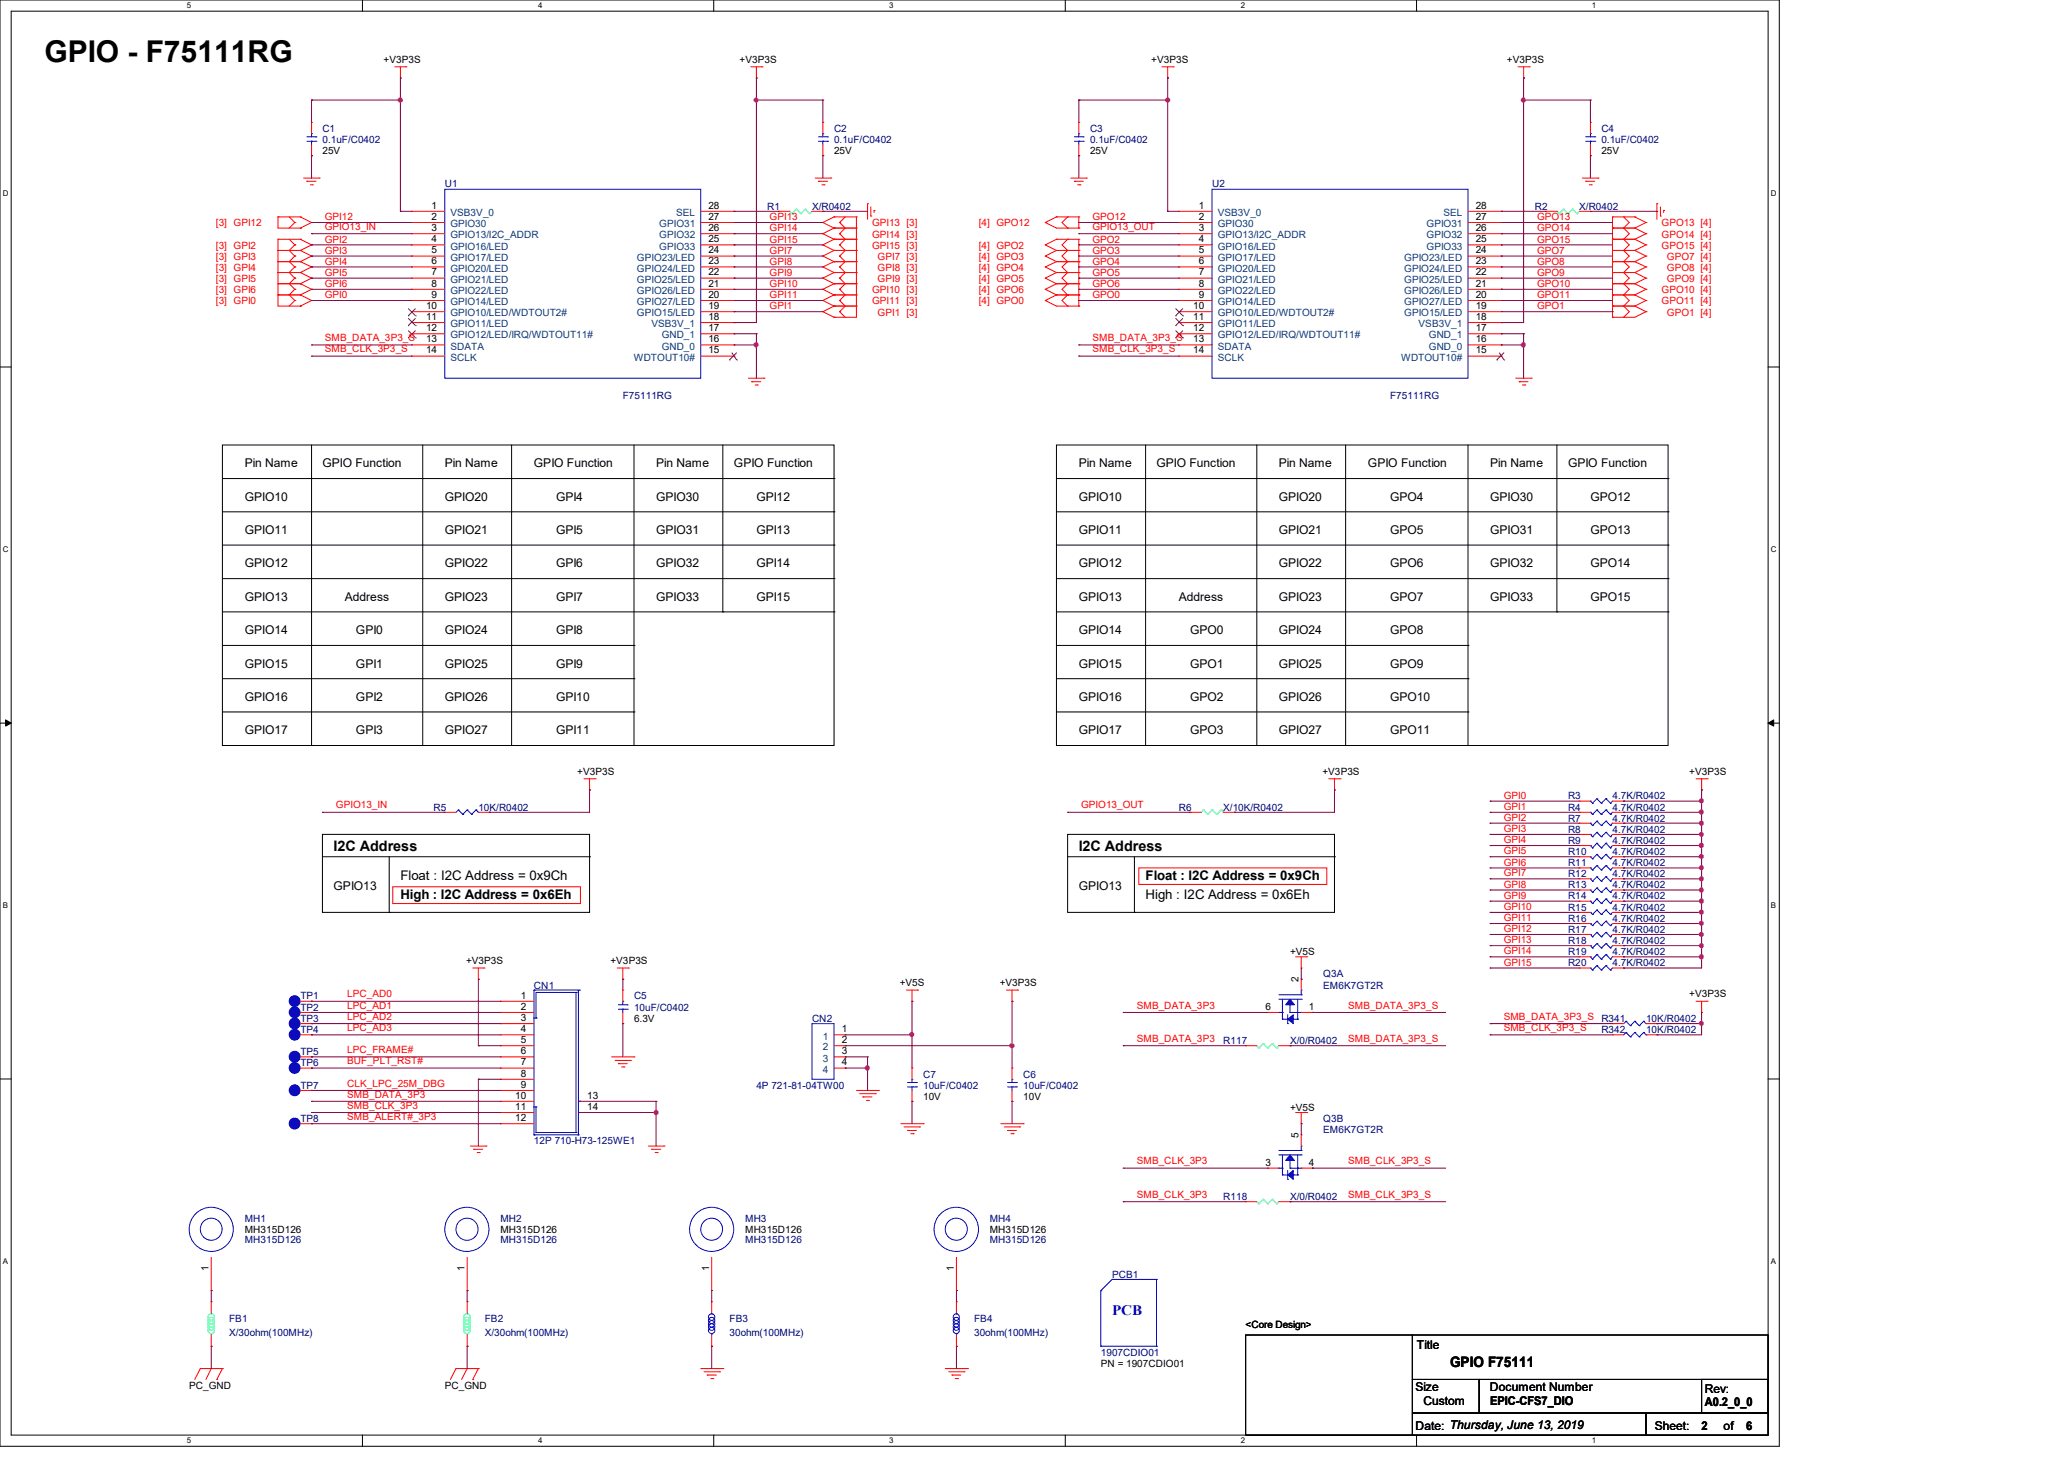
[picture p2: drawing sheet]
<svg xmlns="http://www.w3.org/2000/svg" width="297mm" height="210mm" viewBox="0 0 297 210" stroke-linecap="round" stroke-linejoin="round" font-family="sans-serif">
<defs><g id="words">
<text font-size="4.3" x="6.4" y="8.8">GPIO - F75111RG</text>
<g font-size="2.1">
<text x="48" y="122.4">I2C Address</text>
<text x="155.2" y="122.4">I2C Address</text>
<text x="208.7" y="196.6">GPIO F75111</text>
</g>
<text font-size="2.1" fill="#00f" x="160" y="189.1">PCB</text>
<g font-size="1.9">
<text x="57.6" y="129.3">High : I2C Address = 0x6Eh</text>
<text x="57.6" y="126.5">Float : I2C Address = 0x9Ch</text>
<text x="164.8" y="129.2">High : I2C Address = 0x6Eh</text>
<text x="164.8" y="126.6">Float : I2C Address = 0x9Ch</text>
</g>
<g font-size="1.7">
<text x="35.2" y="67.2">Pin Name</text>
<text x="46.4" y="67.2">GPIO Function</text>
<text x="64" y="67.2">Pin Name</text>
<text x="76.8" y="67.2">GPIO Function</text>
<text x="94.4" y="67.2">Pin Name</text>
<text x="105.6" y="67.2">GPIO Function</text>
<text x="155.2" y="67.2">Pin Name</text>
<text x="166.4" y="67.2">GPIO Function</text>
<text x="184" y="67.2">Pin Name</text>
<text x="196.8" y="67.2">GPIO Function</text>
<text x="214.4" y="67.2">Pin Name</text>
<text x="225.6" y="67.2">GPIO Function</text>
<text x="35.2" y="72">GPIO10</text>
<text x="35.2" y="76.8">GPIO11</text>
<text x="64" y="72">GPIO20</text>
<text x="64" y="76.8">GPIO21</text>
<text x="80" y="72">GPI4</text>
<text x="80" y="76.8">GPI5</text>
<text x="94.4" y="72">GPIO30</text>
<text x="94.4" y="76.8">GPIO31</text>
<text x="108.8" y="72">GPI12</text>
<text x="108.8" y="76.8">GPI13</text>
<text x="155.2" y="72">GPIO10</text>
<text x="155.2" y="76.8">GPIO11</text>
<text x="184" y="72">GPIO20</text>
<text x="184" y="76.8">GPIO21</text>
<text x="200" y="72">GPO4</text>
<text x="200" y="76.8">GPO5</text>
<text x="214.4" y="72">GPIO30</text>
<text x="214.4" y="76.8">GPIO31</text>
<text x="228.8" y="72">GPO12</text>
<text x="228.8" y="76.8">GPO13</text>
<text x="35.2" y="81.6">GPIO12</text>
<text x="64" y="81.6">GPIO22</text>
<text x="80" y="81.6">GPI6</text>
<text x="94.4" y="81.6">GPIO32</text>
<text x="108.8" y="81.6">GPI14</text>
<text x="155.2" y="81.6">GPIO12</text>
<text x="184" y="81.6">GPIO22</text>
<text x="200" y="81.6">GPO6</text>
<text x="214.4" y="81.6">GPIO32</text>
<text x="228.8" y="81.6">GPO14</text>
<text x="35.2" y="86.4">GPIO13</text>
<text x="49.6" y="86.4">Address</text>
<text x="64" y="86.4">GPIO23</text>
<text x="80" y="86.4">GPI7</text>
<text x="94.4" y="86.4">GPIO33</text>
<text x="108.8" y="86.4">GPI15</text>
<text x="155.2" y="86.4">GPIO13</text>
<text x="169.6" y="86.4">Address</text>
<text x="184" y="86.4">GPIO23</text>
<text x="200" y="86.4">GPO7</text>
<text x="214.4" y="86.4">GPIO33</text>
<text x="228.8" y="86.4">GPO15</text>
<text x="35.2" y="91.2">GPIO14</text>
<text x="51.2" y="91.2">GPI0</text>
<text x="64" y="91.2">GPIO24</text>
<text x="80" y="91.2">GPI8</text>
<text x="155.2" y="91.2">GPIO14</text>
<text x="171.2" y="91.2">GPO0</text>
<text x="184" y="91.2">GPIO24</text>
<text x="200" y="91.2">GPO8</text>
<text x="35.2" y="96">GPIO15</text>
<text x="35.2" y="100.8">GPIO16</text>
<text x="51.2" y="96">GPI1</text>
<text x="51.2" y="100.8">GPI2</text>
<text x="64" y="96">GPIO25</text>
<text x="64" y="100.8">GPIO26</text>
<text x="80" y="96">GPI9</text>
<text x="80" y="100.8">GPI10</text>
<text x="155.2" y="96">GPIO15</text>
<text x="155.2" y="100.8">GPIO16</text>
<text x="171.2" y="96">GPO1</text>
<text x="171.2" y="100.8">GPO2</text>
<text x="184" y="96">GPIO25</text>
<text x="184" y="100.8">GPIO26</text>
<text x="200" y="96">GPO9</text>
<text x="200" y="100.8">GPO10</text>
<text x="35.2" y="105.6">GPIO17</text>
<text x="51.2" y="105.6">GPI3</text>
<text x="64" y="105.6">GPIO27</text>
<text x="80" y="105.6">GPI11</text>
<text x="155.2" y="105.6">GPIO17</text>
<text x="171.2" y="105.6">GPO3</text>
<text x="184" y="105.6">GPIO27</text>
<text x="200" y="105.6">GPO11</text>
<text x="48" y="128">GPIO13</text>
<text x="155.2" y="128">GPIO13</text>
<text x="203.9" y="194">Title</text>
<text x="203.7" y="200">Size</text>
<text x="204.8" y="202.1">Custom</text>
<text x="214.4" y="200">Document Number</text>
<text x="214.4" y="202.1">EPIC-CFS7_DIO</text>
<text x="245.3" y="200.4">Rev:</text>
<text x="245.3" y="202.3">A0.2_0_0</text>
<text x="203.7" y="205.7">Date: Thursday, June 13, 2019</text>
<text x="238.1" y="205.7">Sheet:</text>
<text x="244.9" y="205.7">2</text>
<text x="248" y="205.7">of</text>
<text x="251.3" y="205.7">6</text>
</g>
<g font-size="1.4">
<text x="55.2" y="9.1">+V3P3S</text>
<text x="106.4" y="9.1">+V3P3S</text>
<text x="165.7" y="9.1">+V3P3S</text>
<text x="216.8" y="9.1">+V3P3S</text>
<text x="46.4" y="22.2">25V</text>
<text x="120" y="22.2">25V</text>
<text x="156.8" y="22.2">25V</text>
<text x="230.4" y="22.2">25V</text>
<text x="62.1" y="30">1</text>
<text x="62.1" y="31.6">2</text>
<text x="62.1" y="33.2">3</text>
<text x="62.1" y="34.8">4</text>
<text x="101.9" y="34.8">25</text>
<text x="101.9" y="33.2">26</text>
<text x="101.9" y="31.6">27</text>
<text x="101.9" y="30">28</text>
<text x="172.5" y="30">1</text>
<text x="172.5" y="31.6">2</text>
<text x="172.5" y="33.2">3</text>
<text x="172.5" y="34.8">4</text>
<text x="212.4" y="34.8">25</text>
<text x="212.4" y="33.2">26</text>
<text x="212.4" y="31.6">27</text>
<text x="212.4" y="30">28</text>
<text x="62.1" y="36.4">5</text>
<text x="62.1" y="38">6</text>
<text x="62.1" y="39.6">7</text>
<text x="62.1" y="41.2">8</text>
<text x="101.9" y="41.2">21</text>
<text x="101.9" y="39.6">22</text>
<text x="101.9" y="38">23</text>
<text x="101.9" y="36.4">24</text>
<text x="172.5" y="36.4">5</text>
<text x="172.5" y="38">6</text>
<text x="172.5" y="39.6">7</text>
<text x="172.5" y="41.2">8</text>
<text x="212.4" y="41.2">21</text>
<text x="212.4" y="39.6">22</text>
<text x="212.4" y="38">23</text>
<text x="212.4" y="36.4">24</text>
<text x="61.3" y="44.4">10</text>
<text x="61.3" y="46">11</text>
<text x="61.3" y="47.6">12</text>
<text x="62.1" y="42.8">9</text>
<text x="101.9" y="47.6">17</text>
<text x="101.9" y="46">18</text>
<text x="101.9" y="44.4">19</text>
<text x="101.9" y="42.8">20</text>
<text x="171.7" y="44.4">10</text>
<text x="171.7" y="46">11</text>
<text x="171.7" y="47.6">12</text>
<text x="172.5" y="42.8">9</text>
<text x="212.4" y="47.6">17</text>
<text x="212.4" y="46">18</text>
<text x="212.4" y="44.4">19</text>
<text x="212.4" y="42.8">20</text>
<text x="61.3" y="49.2">13</text>
<text x="61.3" y="50.8">14</text>
<text x="101.9" y="49.2">16</text>
<text x="101.9" y="50.8">15</text>
<text x="171.7" y="49.2">13</text>
<text x="171.7" y="50.8">14</text>
<text x="212.4" y="49.2">16</text>
<text x="212.4" y="50.8">15</text>
<text x="83.1" y="111.5">+V3P3S</text>
<text x="190.3" y="111.5">+V3P3S</text>
<text x="243.1" y="111.5">+V3P3S</text>
<text x="185.6" y="137.4">+V5S</text>
<text x="67.1" y="138.6">+V3P3S</text>
<text x="74.9" y="143.6">1</text>
<text x="87.8" y="138.6">+V3P3S</text>
<text x="129.5" y="141.9">+V5S</text>
<text x="143.9" y="141.9">+V3P3S</text>
<text x="186.9" y="141.3" transform="rotate(-90 186.9 141.3)">2</text>
<text x="243.1" y="143.5">+V3P3S</text>
<text x="74.9" y="146.9">3</text>
<text x="74.9" y="148.5">4</text>
<text x="74.9" y="145.2">2</text>
<text x="91.2" y="147">6.3V</text>
<text x="121.1" y="148.5">1</text>
<text x="182.1" y="145.2">6</text>
<text x="188.3" y="145.2">1</text>
<text x="74.9" y="150">5</text>
<text x="74.9" y="153.2">7</text>
<text x="74.9" y="154.9">8</text>
<text x="74.9" y="151.6">6</text>
<text x="121.1" y="150">2</text>
<text x="121.1" y="151.6">3</text>
<text x="121.1" y="153.2">4</text>
<text x="74.1" y="158">10</text>
<text x="74.1" y="159.6">11</text>
<text x="74.1" y="161.2">12</text>
<text x="74.9" y="156.5">9</text>
<text x="84.5" y="158">13</text>
<text x="84.5" y="159.6">14</text>
<text x="132.8" y="158.2">10V</text>
<text x="147.2" y="158.2">10V</text>
<text x="185.6" y="159.8">+V5S</text>
<text x="182.1" y="167.6">3</text>
<text x="186.9" y="163.7" transform="rotate(-90 186.9 163.7)">5</text>
<text x="188.3" y="167.6">4</text>
<text x="35.2" y="177.4">MH315D126</text>
<text x="72" y="177.4">MH315D126</text>
<text x="107.2" y="177.4">MH315D126</text>
<text x="142.4" y="177.4">MH315D126</text>
<text x="30" y="182.8" transform="rotate(-90 30 182.8)">1</text>
<text x="66.8" y="182.8" transform="rotate(-90 66.8 182.8)">1</text>
<text x="102" y="182.8" transform="rotate(-90 102 182.8)">1</text>
<text x="137.2" y="182.8" transform="rotate(-90 137.2 182.8)">1</text>
<text x="179.2" y="191">&lt;Core Design&gt;</text>
<text x="158.4" y="196.6">PN = 1907CDIO01</text>
<text x="27.2" y="199.8">PC_GND</text>
<text x="64" y="199.8">PC_GND</text>
</g>
<g font-size="1.4" fill="#000080">
<text x="46.4" y="19">C1</text>
<text x="46.4" y="20.6">0.1uF/C0402</text>
<text x="120" y="19">C2</text>
<text x="120" y="20.6">0.1uF/C0402</text>
<text x="156.8" y="19">C3</text>
<text x="156.8" y="20.6">0.1uF/C0402</text>
<text x="230.4" y="19">C4</text>
<text x="230.4" y="20.6">0.1uF/C0402</text>
<text x="64" y="27">U1</text>
<text x="174.4" y="27">U2</text>
<text x="110.4" y="30.2">R1</text>
<text x="116.8" y="30.2">X/R0402</text>
<text x="220.9" y="30.2">R2</text>
<text x="227.3" y="30.2">X/R0402</text>
<text x="89.6" y="57.4">F75111RG</text>
<text x="200" y="57.4">F75111RG</text>
<text x="62.4" y="116.6">R5</text>
<text x="68.8" y="116.6">10K/R0402</text>
<text x="169.6" y="116.6">R6</text>
<text x="176" y="116.6">X/10K/R0402</text>
<text x="225.6" y="115">R3</text>
<text x="225.6" y="116.6">R4</text>
<text x="225.6" y="118.2">R7</text>
<text x="225.6" y="119.8">R8</text>
<text x="232" y="115">4.7K/R0402</text>
<text x="232" y="116.6">4.7K/R0402</text>
<text x="232" y="118.2">4.7K/R0402</text>
<text x="232" y="119.8">4.7K/R0402</text>
<text x="225.6" y="124.6">R11</text>
<text x="225.6" y="121.4">R9</text>
<text x="225.6" y="123">R10</text>
<text x="232" y="124.6">4.7K/R0402</text>
<text x="232" y="121.4">4.7K/R0402</text>
<text x="232" y="123">4.7K/R0402</text>
<text x="225.6" y="127.8">R13</text>
<text x="225.6" y="129.4">R14</text>
<text x="225.6" y="126.2">R12</text>
<text x="225.6" y="131">R15</text>
<text x="232" y="127.8">4.7K/R0402</text>
<text x="232" y="129.4">4.7K/R0402</text>
<text x="232" y="126.2">4.7K/R0402</text>
<text x="232" y="131">4.7K/R0402</text>
<text x="225.6" y="134.2">R17</text>
<text x="225.6" y="135.8">R18</text>
<text x="225.6" y="137.4">R19</text>
<text x="225.6" y="132.6">R16</text>
<text x="232" y="134.2">4.7K/R0402</text>
<text x="232" y="135.8">4.7K/R0402</text>
<text x="232" y="137.4">4.7K/R0402</text>
<text x="232" y="132.6">4.7K/R0402</text>
<text x="43.2" y="143.8">TP1</text>
<text x="76.8" y="142.2">CN1</text>
<text x="91.2" y="143.8">C5</text>
<text x="190.4" y="140.6">Q3A</text>
<text x="190.4" y="142.2">EM6K7GT2R</text>
<text x="225.6" y="139">R20</text>
<text x="232" y="139">4.7K/R0402</text>
<text x="43.2" y="148.6">TP4</text>
<text x="43.2" y="147">TP3</text>
<text x="43.2" y="145.4">TP2</text>
<text x="91.2" y="145.4">10uF/C0402</text>
<text x="116.8" y="147">CN2</text>
<text x="230.4" y="147">R341</text>
<text x="230.4" y="148.6">R342</text>
<text x="236.9" y="147">10K/R0402</text>
<text x="236.9" y="148.6">10K/R0402</text>
<text x="43.2" y="151.8">TP5</text>
<text x="43.2" y="153.4">TP6</text>
<text x="132.8" y="155">C7</text>
<text x="147.2" y="155">C6</text>
<text x="176" y="150.2">R117</text>
<text x="185.6" y="150.2">X/0/R0402</text>
<text x="43.2" y="161.4">TP8</text>
<text x="43.2" y="156.6">TP7</text>
<text x="108.8" y="156.6">4P 721-81-04TW00</text>
<text x="132.8" y="156.6">10uF/C0402</text>
<text x="147.2" y="156.6">10uF/C0402</text>
<text x="190.4" y="161.4">Q3B</text>
<text x="76.8" y="164.6">12P 710-H73-125WE1</text>
<text x="190.4" y="163">EM6K7GT2R</text>
<text x="176" y="172.6">R118</text>
<text x="185.6" y="172.6">X/0/R0402</text>
<text x="35.2" y="175.8">MH1</text>
<text x="35.2" y="178.8">MH315D126</text>
<text x="72" y="175.8">MH2</text>
<text x="72" y="178.8">MH315D126</text>
<text x="107.2" y="175.8">MH3</text>
<text x="107.2" y="178.8">MH315D126</text>
<text x="142.4" y="175.8">MH4</text>
<text x="142.4" y="178.8">MH315D126</text>
<text x="160" y="183.8">PCB1</text>
<text x="33" y="190.2">FB1</text>
<text x="69.8" y="190.2">FB2</text>
<text x="105" y="190.2">FB3</text>
<text x="140.2" y="190.2">FB4</text>
<text x="33" y="192.1">X/30ohm(100MHz)</text>
<text x="69.8" y="192.1">X/30ohm(100MHz)</text>
<text x="105" y="192.1">30ohm(100MHz)</text>
<text x="140.2" y="192.1">30ohm(100MHz)</text>
<text x="158.4" y="195">1907CDIO01</text>
</g>
<g font-size="1.4" fill="#f00">
<text x="31.1" y="35.8">[3] GPI2</text>
<text x="31.1" y="32.6">[3] GPI12</text>
<text x="46.7" y="34.9">GPI2</text>
<text x="46.7" y="33.1">GPIO13_IN</text>
<text x="46.7" y="31.7">GPI12</text>
<text x="110.7" y="31.7">GPI13</text>
<text x="110.7" y="33.3">GPI14</text>
<text x="110.7" y="34.9">GPI15</text>
<text x="125.5" y="32.6">GPI13 [3]</text>
<text x="125.5" y="34.2">GPI14 [3]</text>
<text x="125.5" y="35.8">GPI15 [3]</text>
<text x="140.8" y="35.8">[4] GPO2</text>
<text x="140.8" y="32.6">[4] GPO12</text>
<text x="157.2" y="33.1">GPIO13_OUT</text>
<text x="157.2" y="34.9">GPO2</text>
<text x="157.2" y="31.7">GPO12</text>
<text x="221.2" y="34.9">GPO15</text>
<text x="221.2" y="33.3">GPO14</text>
<text x="221.2" y="31.7">GPO13</text>
<text x="239.1" y="35.8">GPO15 [4]</text>
<text x="239.1" y="34.2">GPO14 [4]</text>
<text x="239.1" y="32.6">GPO13 [4]</text>
<text x="31.1" y="37.4">[3] GPI3</text>
<text x="31.1" y="39">[3] GPI4</text>
<text x="31.1" y="40.6">[3] GPI5</text>
<text x="46.7" y="36.5">GPI3</text>
<text x="46.7" y="38.1">GPI4</text>
<text x="46.7" y="39.7">GPI5</text>
<text x="46.7" y="41.3">GPI6</text>
<text x="110.7" y="36.5">GPI7</text>
<text x="110.7" y="38.1">GPI8</text>
<text x="110.7" y="39.7">GPI9</text>
<text x="110.7" y="41.3">GPI10</text>
<text x="126.3" y="37.4">GPI7 [3]</text>
<text x="126.3" y="39">GPI8 [3]</text>
<text x="126.3" y="40.6">GPI9 [3]</text>
<text x="140.8" y="37.4">[4] GPO3</text>
<text x="140.8" y="39">[4] GPO4</text>
<text x="140.8" y="40.6">[4] GPO5</text>
<text x="157.2" y="41.3">GPO6</text>
<text x="157.2" y="36.5">GPO3</text>
<text x="157.2" y="38.1">GPO4</text>
<text x="157.2" y="39.7">GPO5</text>
<text x="221.2" y="39.7">GPO9</text>
<text x="221.2" y="41.3">GPO10</text>
<text x="221.2" y="36.5">GPO7</text>
<text x="221.2" y="38.1">GPO8</text>
<text x="239.9" y="40.6">GPO9 [4]</text>
<text x="239.9" y="37.4">GPO7 [4]</text>
<text x="239.9" y="39">GPO8 [4]</text>
<text x="31.1" y="43.8">[3] GPI0</text>
<text x="31.1" y="42.2">[3] GPI6</text>
<text x="46.7" y="42.9">GPI0</text>
<text x="110.7" y="44.5">GPI1</text>
<text x="110.7" y="42.9">GPI11</text>
<text x="125.5" y="42.2">GPI10 [3]</text>
<text x="125.5" y="43.8">GPI11 [3]</text>
<text x="126.3" y="45.4">GPI1 [3]</text>
<text x="140.8" y="43.8">[4] GPO0</text>
<text x="140.8" y="42.2">[4] GPO6</text>
<text x="157.2" y="42.9">GPO0</text>
<text x="221.2" y="44.5">GPO1</text>
<text x="221.2" y="42.9">GPO11</text>
<text x="239.1" y="42.2">GPO10 [4]</text>
<text x="239.1" y="43.8">GPO11 [4]</text>
<text x="239.9" y="45.4">GPO1 [4]</text>
<text x="46.7" y="49.1">SMB_DATA_3P3_S</text>
<text x="46.7" y="50.7">SMB_CLK_3P3_S</text>
<text x="157.2" y="49.1">SMB_DATA_3P3_S</text>
<text x="157.2" y="50.7">SMB_CLK_3P3_S</text>
<text x="48.3" y="116.3">GPIO13_IN</text>
<text x="155.6" y="116.3">GPIO13_OUT</text>
<text x="216.4" y="116.5">GPI1</text>
<text x="216.4" y="118.1">GPI2</text>
<text x="216.4" y="119.7">GPI3</text>
<text x="216.4" y="114.9">GPI0</text>
<text x="216.4" y="121.3">GPI4</text>
<text x="216.4" y="122.9">GPI5</text>
<text x="216.4" y="124.5">GPI6</text>
<text x="216.4" y="126.1">GPI7</text>
<text x="216.4" y="127.7">GPI8</text>
<text x="216.4" y="129.3">GPI9</text>
<text x="216.4" y="130.9">GPI10</text>
<text x="216.4" y="132.5">GPI11</text>
<text x="216.4" y="134.1">GPI12</text>
<text x="216.4" y="135.7">GPI13</text>
<text x="216.4" y="137.3">GPI14</text>
<text x="50" y="143.5">LPC_AD0</text>
<text x="216.4" y="138.9">GPI15</text>
<text x="50" y="146.7">LPC_AD2</text>
<text x="50" y="145.1">LPC_AD1</text>
<text x="50" y="148.3">LPC_AD3</text>
<text x="163.6" y="149.9">SMB_DATA_3P3</text>
<text x="163.6" y="145.1">SMB_DATA_3P3</text>
<text x="194" y="149.9">SMB_DATA_3P3_S</text>
<text x="194" y="145.1">SMB_DATA_3P3_S</text>
<text x="216.4" y="146.7">SMB_DATA_3P3_S</text>
<text x="216.4" y="148.3">SMB_CLK_3P3_S</text>
<text x="50" y="151.5">LPC_FRAME#</text>
<text x="50" y="153.1">BUF_PLT_RST#</text>
<text x="50" y="157.9">SMB_DATA_3P3</text>
<text x="50" y="159.5">SMB_CLK_3P3</text>
<text x="50" y="161.1">SMB_ALERT#_3P3</text>
<text x="50" y="156.3">CLK_LPC_25M_DBG</text>
<text x="163.6" y="167.5">SMB_CLK_3P3</text>
<text x="194" y="167.5">SMB_CLK_3P3_S</text>
<text x="163.6" y="172.3">SMB_CLK_3P3</text>
<text x="194" y="172.3">SMB_CLK_3P3_S</text>
</g>
<g font-size="1.4" fill="#004080">
<text x="64.8" y="31.1">VSB3V_0</text>
<text x="64.8" y="32.7">GPIO30</text>
<text x="64.8" y="34.3">GPIO13/I2C_ADDR</text>
<text x="64.8" y="35.9">GPIO16/LED</text>
<text x="94.9" y="35.9">GPIO33</text>
<text x="94.9" y="34.3">GPIO32</text>
<text x="94.9" y="32.7">GPIO31</text>
<text x="97.3" y="31.1">SEL</text>
<text x="175.2" y="31.1">VSB3V_0</text>
<text x="175.2" y="32.7">GPIO30</text>
<text x="175.2" y="34.3">GPIO13/I2C_ADDR</text>
<text x="175.2" y="35.9">GPIO16/LED</text>
<text x="205.3" y="35.9">GPIO33</text>
<text x="205.3" y="34.3">GPIO32</text>
<text x="205.3" y="32.7">GPIO31</text>
<text x="207.7" y="31.1">SEL</text>
<text x="64.8" y="37.5">GPIO17/LED</text>
<text x="64.8" y="39.1">GPIO20/LED</text>
<text x="64.8" y="40.7">GPIO21/LED</text>
<text x="91.7" y="40.7">GPIO25/LED</text>
<text x="91.7" y="39.1">GPIO24/LED</text>
<text x="91.7" y="37.5">GPIO23/LED</text>
<text x="175.2" y="37.5">GPIO17/LED</text>
<text x="175.2" y="39.1">GPIO20/LED</text>
<text x="175.2" y="40.7">GPIO21/LED</text>
<text x="202.1" y="40.7">GPIO25/LED</text>
<text x="202.1" y="39.1">GPIO24/LED</text>
<text x="202.1" y="37.5">GPIO23/LED</text>
<text x="64.8" y="42.3">GPIO22/LED</text>
<text x="64.8" y="43.9">GPIO14/LED</text>
<text x="64.8" y="45.5">GPIO10/LED/WDTOUT2#</text>
<text x="64.8" y="47.1">GPIO11/LED</text>
<text x="91.7" y="45.5">GPIO15/LED</text>
<text x="91.7" y="43.9">GPIO27/LED</text>
<text x="91.7" y="42.3">GPIO26/LED</text>
<text x="93.7" y="47.1">VSB3V_1</text>
<text x="175.2" y="42.3">GPIO22/LED</text>
<text x="175.2" y="43.9">GPIO14/LED</text>
<text x="175.2" y="45.5">GPIO10/LED/WDTOUT2#</text>
<text x="175.2" y="47.1">GPIO11/LED</text>
<text x="202.1" y="45.5">GPIO15/LED</text>
<text x="202.1" y="43.9">GPIO27/LED</text>
<text x="202.1" y="42.3">GPIO26/LED</text>
<text x="204.1" y="47.1">VSB3V_1</text>
<text x="64.8" y="48.7">GPIO12/LED/IRQ/WDTOUT11#</text>
<text x="64.8" y="50.3">SDATA</text>
<text x="64.8" y="51.9">SCLK</text>
<text x="91.2" y="51.9">WDTOUT10#</text>
<text x="95.2" y="50.3">GND_0</text>
<text x="95.2" y="48.7">GND_1</text>
<text x="175.2" y="48.7">GPIO12/LED/IRQ/WDTOUT11#</text>
<text x="175.2" y="50.3">SDATA</text>
<text x="175.2" y="51.9">SCLK</text>
<text x="201.6" y="51.9">WDTOUT10#</text>
<text x="205.6" y="50.3">GND_0</text>
<text x="205.6" y="48.7">GND_1</text>
<text x="118.4" y="149.5">1</text>
<text x="118.4" y="151.1">2</text>
<text x="118.4" y="152.7">3</text>
<text x="118.4" y="154.3">4</text>
</g>
<g font-size="1.1">
<text x="26.9" y="1.2">5</text>
<text x="77.4" y="1.2">4</text>
<text x="128" y="1.2">3</text>
<text x="178.5" y="1.2">2</text>
<text x="229.1" y="1.2">1</text>
<text x=".4" y="28.2">D</text>
<text x="254.8" y="28.2">D</text>
<text x=".4" y="79.3">C</text>
<text x="254.8" y="79.3">C</text>
<text x=".4" y="130.6">B</text>
<text x="254.8" y="130.6">B</text>
<text x=".4" y="181.7">A</text>
<text x="254.8" y="181.7">A</text>
<text x="26.9" y="207.6">5</text>
<text x="77.4" y="207.6">4</text>
<text x="128" y="207.6">3</text>
<text x="178.5" y="207.6">2</text>
<text x="229.1" y="207.6">1</text>
</g>
</g></defs>
<path d="M0 0h256v208h-256zM1.6 1.6h252.8v204.8h-252.8z" fill="none" stroke="#000" stroke-width=".14"/>
<g fill="#fff">
<path d="M26.9 .2h.6v1.2h-.6z"/>
<path d="M26.9 206.6h.6v1.2h-.6z"/>
</g>
<path d="M52.2 0v1.6M52.2 206.4v1.6" fill="none" stroke="#000" stroke-width=".14"/>
<g fill="#fff">
<path d="M77.4 .2h.6v1.2h-.6z"/>
<path d="M77.4 206.6h.6v1.2h-.6z"/>
</g>
<path d="M102.7 0v1.6M102.7 206.4v1.6" fill="none" stroke="#000" stroke-width=".14"/>
<g fill="#fff">
<path d="M128 .2h.6v1.2h-.6z"/>
<path d="M128 206.6h.6v1.2h-.6z"/>
</g>
<path d="M153.3 0v1.6M153.3 206.4v1.6" fill="none" stroke="#000" stroke-width=".14"/>
<g fill="#fff">
<path d="M178.6 .2h.6v1.2h-.6z"/>
<path d="M178.6 206.6h.6v1.2h-.6z"/>
</g>
<path d="M203.8 0v1.6M203.8 206.4v1.6" fill="none" stroke="#000" stroke-width=".14"/>
<g fill="#fff">
<path d="M229.1 .2h.6v1.2h-.6z"/>
<path d="M229.1 206.6h.6v1.2h-.6z"/>
<path d="M.4 27.2h.8v1.2h-.8z"/>
<path d="M254.8 27.2h.8v1.2h-.8z"/>
<path d="M.4 78.4h.8v1.1h-.8z"/>
<path d="M254.8 78.4h.8v1.1h-.8z"/>
</g>
<path d="M0 52.8h1.6M254.4 52.8h1.6" fill="none" stroke="#000" stroke-width=".14"/>
<g fill="#fff">
<path d="M.4 129.6h.7v1.2h-.7z"/>
<path d="M254.8 129.6h.8v1.2h-.8z"/>
</g>
<path d="M0 104h1.6M254.4 104h1.6" fill="none" stroke="#000" stroke-width=".14"/>
<path d="M.8 103.5l.8 .5-.8 .4zM254.4 104l.8-.5v.9z" fill="#000" stroke="#000" stroke-width=".14"/>
<g fill="#fff">
<path d="M.4 180.8h.7v1.1h-.7z"/>
<path d="M254.8 180.8h.8v1.1h-.8z"/>
</g>
<g fill="none" stroke="#000" stroke-width=".14">
<path d="M32 64h88v43.2h-88zM32 73.6h88M32 78.4h88M32 68.8h88M44.8 64v43.2M60.8 64v43.2M73.6 64v43.2M91.2 64v43.2M104 64v24M120 73.6h.1M120 78.4h.1M120 68.8h.1"/>
<path d="M152 64h88v43.2h-88zM152 73.6h88M152 78.4h88M152 68.8h88M164.8 64v43.2M180.8 64v43.2M193.6 64v43.2M211.2 64v43.2M224 64v24M240 73.6h.1M240 78.4h.1M240 68.8h.1"/>
<path d="M32 83.2h88M32 88h88M32 92.8h59.2M32 97.6h59.2M91.2 92.8h.1M91.2 97.6h.1M104 88h.1M120 83.2h.1M120 88h.1M152 83.2h88M152 88h88M152 92.8h59.2"/>
<path d="M152 97.6h59.2M211.2 92.8h.1M211.2 97.6h.1M224 88h.1M240 83.2h.1M240 88h.1M32 102.4h59.2M44.8 107.2h.1M60.8 107.2h.1M73.6 107.2h.1M91.2 102.4h.1M91.2 107.2h.1"/>
<path d="M152 102.4h59.2M164.8 107.2h.1M180.8 107.2h.1M193.6 107.2h.1M211.2 102.4h.1M211.2 107.2h.1M46.4 120h38.4v11.2h-38.4zM46.4 123.2h38.4M56 131.2h.1M56 123.2v8M84.8 123.2h.1M153.6 120h38.4v11.2h-38.4z"/>
<path d="M153.6 123.2h38.4M163.2 131.2h.1M163.2 123.2v8M192 123.2h.1M0 155.2h1.6M254.4 155.2h1.6M179.2 192h24v14.4h-24zM203.2 198.4h9.7v4.8h-9.7zM203.2 192h51.2v6.4h-51.2zM212.9 198.4h41.5v4.8h-41.5zM244.9 198.4h9.5v4.8h-9.5zM203.2 203.2h33.7v3.2h-33.7z"/>
<path d="M236.9 203.2h17.5v3.2h-17.5z"/>
</g>
<g fill="none" stroke="#f00" stroke-width=".14">
<path d="M44.8 17.6h.1M44.8 17.6v1.6M56.8 9.6h1.6M57.6 11.2h.1M57.6 9.6v1.6M58.4 9.6h.1M108 9.6h1.6M108.8 11.2h.1M108.8 9.6v1.6M109.6 9.6h.1M118.4 17.6h.1M118.4 17.6v1.6"/>
<path d="M155.2 17.6h.1M155.2 17.6v1.6M167.2 9.6h1.6M168 11.2h.1M168 9.6v1.6M168.8 9.6h.1M218.4 9.6h1.6M219.2 11.2h.1M219.2 9.6v1.6M220 9.6h.1M228.9 17.6h.1M228.9 17.6v1.6"/>
<path d="M40 34.4h.1M40 36h.1M40 37.6h.1M40 39.2h.1M40 31.2h.1M40 36h3.2M40 34.4h3.2M40 34.4v9.6h3.2M40 31.2v1.6h3.2M40 37.6h3.2M40 39.2h3.2M40 31.2h3.2"/>
<path d="M41.6 34.4l.8 .8M41.6 31.2l.8 .8M42.4 35.2h.1M42.4 36.8h.1M42.4 38.4h.1M42.4 32h.1M42.4 35.2l-.8 .8 .8 .8M42.4 36.8l-.8 .8 .8 .8M42.4 38.4l-.8 .8 .8 .8M42.4 32l-.8 .8M43.2 36h.1M43.2 34.4h.1"/>
<path d="M43.2 37.6h.1M43.2 39.2h.1M43.2 32.8h.1M43.2 31.2h.1M43.2 34.4l1.6 .8M43.2 36l1.6 .8M43.2 37.6l1.6 .8M43.2 39.2l1.6 .8M43.2 31.2l1.6 .8M43.7 25.6h2.2M44.2 26.1h.1M44.2 26.1h1.3"/>
<path d="M44.7 26.6h.3M44.8 35.2h.1M44.8 36.8h.1M44.8 38.4h.1M44.8 32h.1M44.8 22.4h.1M44.8 35.2l-1.6 .8M44.8 36.8l-1.6 .8M44.8 38.4l-1.6 .8M44.8 32l-1.6 .8M44.8 20.8v1.6M45 26.6h.1"/>
<path d="M45.9 25.6h.1M59.2 30.4h.1M59.2 32h.1M59.2 33.6h.1M59.2 35.2h.1M59.2 36.8h.1M59.2 38.4h.1M59.2 30.4h4.8M59.2 32h4.8M59.2 33.6h4.8M59.2 35.2h4.8M59.2 36.8h4.8"/>
<path d="M59.2 38.4h4.8M100.8 30.4h4.8M100.8 32h4.8M100.8 33.6h4.8M100.8 35.2h4.8M100.8 36.8h4.8M100.8 38.4h4.8M105.6 38.4h.1M105.6 36.8h.1M105.6 35.2h.1M105.6 33.6h.1M105.6 32h.1"/>
<path d="M105.6 30.4h.1M112 30.4h.1M112 30.4h1.6M116.8 30.4h1.6M117.3 25.6h2.2M117.8 26.1h.1M117.8 26.1h1.3M118.3 26.6h.3M118.4 36.8h.1M118.4 38.4h.1M118.4 32h.1M118.4 33.6h.1"/>
<path d="M118.4 35.2h.1M118.4 30.4h.1M118.4 22.4h.1M118.4 36.8l1.6 .8M118.4 38.4l1.6 .8M118.4 32l1.6 .8M118.4 33.6l1.6 .8M118.4 35.2l1.6 .8M118.4 20.8v1.6M118.6 26.6h.1M119.5 25.6h.1M120 37.6h.1"/>
<path d="M120 36h.1M120 39.2h.1M120 32.8h.1M120 31.2h.1M120 34.4h.1M120 36h3.2M120 34.4h3.2M120 37.6h3.2M120 39.2h3.2M120 36l-1.6 .8M120 37.6l-1.6 .8M120 39.2l-1.6 .8"/>
<path d="M120 32.8h3.2M120 31.2h3.2M120 31.2l-1.6 .8M120 32.8l-1.6 .8M120 34.4l-1.6 .8M120.8 36.8h.1M120.8 38.4h.1M120.8 32h.1M120.8 33.6h.1M120.8 35.2h.1M120.8 35.2l.8 .8-.8 .8M120.8 36.8l.8 .8-.8 .8"/>
<path d="M120.8 38.4l.8 .8-.8 .8M120.8 32l.8 .8-.8 .8M120.8 33.6l.8 .8-.8 .8M121.6 31.2l-.8 .8M123.2 36h.1M123.2 37.6h.1M123.2 39.2h.1M123.2 31.2h.1M123.2 32.8h.1M123.2 34.4h.1M123.2 31.2v14.4h-3.2M124.8 29.3h.1"/>
<path d="M124.8 29.3v2.2M125.3 31.1h.1M125.3 29.8v1.3M125.8 30.3h.1M125.8 30.3v.3M150.4 36.8h.1M150.4 38.4h.1M150.4 35.2h.1M150.4 32h.1M150.4 36.8l1.6 .8M150.4 38.4l1.6 .8M150.4 32l1.6 .8h3.2"/>
<path d="M150.4 35.2l1.6 .8M152 36h.1M152 37.6h.1M152 39.2h.1M152 34.4h.1M152 31.2h.1M152 36h3.2M152 34.4h3.2M152 37.6h3.2M152 36l-1.6 .8M152 39.2h3.2M152 37.6l-1.6 .8"/>
<path d="M152 39.2l-1.6 .8M152 31.2h3.2M152 34.4l-1.6 .8M152 31.2l-1.6 .8M153.6 37.6h.1M153.6 36h.1M153.6 39.2h.1M153.6 34.4h.1M153.6 32.8h.1M153.6 31.2h.1M153.6 36l-.8 .8 .8 .8M153.6 37.6l-.8 .8 .8 .8"/>
<path d="M153.6 39.2l-.8 .8 .8 .8M153.6 34.4l-.8 .8 .8 .8M153.6 31.2l-.8 .8 .8 .8M154.1 25.6h2.2M154.6 26.1h.1M154.6 26.1h1.3M155.1 26.6h.3M155.2 37.6h.1M155.2 36h.1M155.2 39.2h.1M155.2 34.4h.1M155.2 32.8h.1"/>
<path d="M155.2 31.2h.1M155.2 22.4h.1M155.2 20.8v1.6M155.2 31.2v1.6M155.2 34.4v9.6M155.4 26.6h.1M156.3 25.6h.1M169.6 30.4h.1M169.6 32h.1M169.6 33.6h.1M169.6 35.2h.1M169.6 36.8h.1"/>
<path d="M169.6 38.4h.1M169.6 30.4h4.8M169.6 32h4.8M169.6 33.6h4.8M169.6 35.2h4.8M169.6 36.8h4.8M169.6 38.4h4.8M211.2 30.4h4.8M211.2 32h4.8M211.2 33.6h4.8M211.2 35.2h4.8M211.2 36.8h4.8"/>
<path d="M211.2 38.4h4.8M216 38.4h.1M216 36.8h.1M216 35.2h.1M216 33.6h.1M216 32h.1M216 30.4h.1M222.4 30.4h.1M222.4 30.4h1.6M227.2 30.4h1.7M227.7 25.6h2.3M228.2 26.1h.1"/>
<path d="M228.2 26.1h1.3M228.7 26.6h.3M228.9 22.4h.1M228.9 30.4h.1M228.9 20.8v1.6M229 26.6h.1M230 25.6h.1M232 36h.1M232 34.4h.1M232 39.2h.1M232 37.6h.1M232 32.8h.1"/>
<path d="M232 31.2h.1M232 36h3.2M232 34.4h3.2M232 31.2v14.4M232 37.6h3.2M232 39.2h3.2M232 32.8h3.2M232 31.2h3.2M233.6 36h.1M233.6 34.4h.1M233.6 39.2h.1M233.6 37.6h.1"/>
<path d="M233.6 32.8h.1M233.6 31.2h.1M233.6 34.4l.8 .8-.8 .8M233.6 39.2l.8 .8-.8 .8M233.6 36l.8 .8-.8 .8M233.6 37.6l.8 .8-.8 .8M233.6 32.8l.8 .8-.8 .8M233.6 31.2l.8 .8-.8 .8M235.2 34.4h.1M235.2 39.2h.1M235.2 36h.1M235.2 37.6h.1"/>
<path d="M235.2 32.8h.1M235.2 31.2h.1M235.2 34.4l1.7 .8M235.2 39.2l1.7 .8M235.2 36l1.7 .8M235.2 37.6l1.7 .8M235.2 32.8l1.7 .8M235.2 31.2l1.7 .8M236.9 35.2h.1M236.9 36.8h.1M236.9 38.4h.1M236.9 33.6h.1"/>
<path d="M236.9 32h.1M236.9 35.2l-1.7 .8M236.9 36.8l-1.7 .8M236.9 38.4l-1.7 .8M236.9 33.6l-1.7 .8M236.9 32l-1.7 .8M238.4 29.3h.1M238.4 29.3v2.2M238.9 31.1h.1M238.9 29.8v1.3M239.4 30.3h.1M239.4 30.3v.3"/>
<path d="M40 42.4h.1M40 40.8h.1M40 42.4h3.2M40 40.8h3.2M42.4 43.2h.1M42.4 40h.1M42.4 41.6h.1M42.4 41.6l-.8 .8 .8 .8M42.4 43.2l-.8 .8M42.4 40l-.8 .8 .8 .8M43.2 44h.1M43.2 42.4h.1"/>
<path d="M43.2 40.8h.1M43.2 42.4l1.6 .8M43.2 40.8l1.6 .8M44.8 43.2h.1M44.8 40h.1M44.8 41.6h.1M44.8 43.2l-1.6 .8M44.8 40l-1.6 .8M44.8 41.6l-1.6 .8M59.2 40h.1M59.2 41.6h.1M59.2 43.2h.1"/>
<path d="M59.2 44.8h.1M59.2 46.4h.1M59.2 48h.1M59.2 49.6h.1M59.2 51.2h.1M59.2 40h4.8M59.2 41.6h4.8M59.2 43.2h4.8M59.2 44.8h4.8M59.2 46.4h4.8M59.2 48h4.8M59.2 49.6h4.8"/>
<path d="M59.2 51.2h4.8M100.8 40h4.8M100.8 41.6h4.8M100.8 43.2h4.8M100.8 44.8h4.8M100.8 46.4h4.8M100.8 48h4.8M100.8 49.6h4.8M100.8 51.2h4.8M105.6 49.6h.1M105.6 48h.1M105.6 46.4h.1"/>
<path d="M105.6 44.8h.1M105.6 43.2h.1M105.6 41.6h.1M105.6 40h.1M105.6 51.2h.1M107.7 54.4h2.2M108.2 54.9h.1M108.2 54.9h1.3M108.7 55.4h.3M109 55.4h.1M109.9 54.4h.1M118.4 44.8h.1"/>
<path d="M118.4 40h.1M118.4 41.6h.1M118.4 43.2h.1M118.4 44.8l1.6 .8M118.4 40l1.6 .8M118.4 41.6l1.6 .8M118.4 43.2l1.6 .8M120 45.6h.1M120 44h.1M120 40.8h.1M120 42.4h.1M120 44h3.2"/>
<path d="M120 42.4h3.2M120 40.8h3.2M120 44l-1.6 .8M120 40.8l-1.6 .8M120 42.4l-1.6 .8M120.8 44.8h.1M120.8 40h.1M120.8 41.6h.1M120.8 43.2h.1M120.8 43.2l.8 .8-.8 .8M120.8 44.8l.8 .8M120.8 40l.8 .8-.8 .8"/>
<path d="M120.8 41.6l.8 .8-.8 .8M123.2 44h.1M123.2 40.8h.1M123.2 42.4h.1M150.4 43.2h.1M150.4 40h.1M150.4 41.6h.1M150.4 43.2l1.6 .8h3.2M150.4 40l1.6 .8M150.4 41.6l1.6 .8M152 42.4h.1M152 40.8h.1"/>
<path d="M152 42.4h3.2M152 42.4l-1.6 .8M152 40.8h3.2M152 40.8l-1.6 .8M153.6 44h.1M153.6 42.4h.1M153.6 40.8h.1M153.6 42.4l-.8 .8 .8 .8M153.6 40.8l-.8 .8 .8 .8M155.2 44h.1M155.2 42.4h.1M155.2 40.8h.1"/>
<path d="M169.6 40h.1M169.6 41.6h.1M169.6 43.2h.1M169.6 44.8h.1M169.6 46.4h.1M169.6 48h.1M169.6 49.6h.1M169.6 51.2h.1M169.6 40h4.8M169.6 41.6h4.8M169.6 43.2h4.8M169.6 44.8h4.8"/>
<path d="M169.6 46.4h4.8M169.6 48h4.8M169.6 49.6h4.8M169.6 51.2h4.8M211.2 40h4.8M211.2 41.6h4.8M211.2 43.2h4.8M211.2 44.8h4.8M211.2 46.4h4.8M211.2 48h4.8M211.2 49.6h4.8M211.2 51.2h4.8"/>
<path d="M216 49.6h.1M216 48h.1M216 46.4h.1M216 44.8h.1M216 43.2h.1M216 41.6h.1M216 40h.1M216 51.2h.1M218.1 54.4h2.2M218.6 54.9h.1M218.6 54.9h1.3M219.1 55.4h.3"/>
<path d="M219.4 55.4h.1M220.3 54.4h.1M232 45.6h.1M232 44h.1M232 40.8h.1M232 42.4h.1M232 44h3.2M232 42.4h3.2M232 40.8h3.2M233.6 45.6h.1M233.6 44h.1M233.6 40.8h.1"/>
<path d="M233.6 42.4h.1M233.6 44l.8 .8-.8 .8M233.6 40.8l.8 .8-.8 .8M233.6 42.4l.8 .8-.8 .8M235.2 44h.1M235.2 40.8h.1M235.2 42.4h.1M235.2 44l1.7 .8M235.2 40.8l1.7 .8M235.2 42.4l1.7 .8M236.9 44.8h.1M236.9 40h.1"/>
<path d="M236.9 41.6h.1M236.9 43.2h.1M236.9 44.8l-1.7 .8h-3.2M236.9 40l-1.7 .8M236.9 41.6l-1.7 .8M236.9 43.2l-1.7 .8M64 116.8h.1M64 116.8h1.6M68.8 116.8h1.6M70.4 116.8h.1M84 112h1.6M84.8 113.6h.1"/>
<path d="M84.8 112v1.6M85.6 112h.1M171.2 116.8h.1M171.2 116.8h1.6M176 116.8h1.6M177.6 116.8h.1M191.2 112h1.6M192 113.6h.1M192 112v1.6M192.8 112h.1M227.2 115.2h.1M227.2 116.8h.1"/>
<path d="M227.2 118.4h.1M227.2 115.2h1.7M227.2 116.8h1.7M227.2 118.4h1.7M232 115.2h1.6M232 116.8h1.6M232 118.4h1.6M233.6 115.2h.1M233.6 116.8h.1M233.6 118.4h.1M244.1 112h1.6M244.9 113.6h.1"/>
<path d="M244.9 112v1.6M245.7 112h.1M56.5 127.6h27v2.4h-27zM68 139.2h1.6M68.8 139.2v1.6M69.6 139.2h.1M88.8 139.2h1.6M89.6 139.2v1.6M90.4 139.2h.1M163.9 124.8h27v2.4h-27zM186.4 137.6h1.6M187.2 139.2h.1"/>
<path d="M187.2 137.6v1.6M188 137.6h.1M227.2 134.4h.1M227.2 136h.1M227.2 124.8h.1M227.2 137.6h.1M227.2 121.6h.1M227.2 139.2h.1M227.2 128h.1M227.2 129.6h.1M227.2 126.4h.1M227.2 123.2h.1"/>
<path d="M227.2 132.8h.1M227.2 120h.1M227.2 131.2h.1M227.2 139.2h1.7M227.2 137.6h1.7M227.2 134.4h1.7M227.2 136h1.7M227.2 124.8h1.7M227.2 121.6h1.7M227.2 128h1.7M227.2 129.6h1.7M227.2 126.4h1.7"/>
<path d="M227.2 123.2h1.7M227.2 132.8h1.7M227.2 120h1.7M227.2 131.2h1.7M232 139.2h1.6M232 137.6h1.6M232 134.4h1.6M232 136h1.6M232 124.8h1.6M232 121.6h1.6M232 128h1.6M232 129.6h1.6"/>
<path d="M232 126.4h1.6M232 123.2h1.6M232 132.8h1.6M232 120h1.6M232 131.2h1.6M233.6 134.4h.1M233.6 136h.1M233.6 124.8h.1M233.6 137.6h.1M233.6 121.6h.1M233.6 139.2h.1M233.6 128h.1"/>
<path d="M233.6 129.6h.1M233.6 126.4h.1M233.6 123.2h.1M233.6 132.8h.1M233.6 120h.1M233.6 131.2h.1M43.2 156.8h1.6M43.2 152h1.6M43.2 144h1.6M43.2 148.8h1.6M43.2 145.6h1.6M43.2 147.2h1.6"/>
<path d="M43.2 153.6h1.6M44.8 152h.1M44.8 148.8h.1M44.8 147.2h.1M44.8 145.6h.1M44.8 156.8h.1M44.8 144h.1M44.8 153.6h.1M68.8 140.8h.1M72 147.2h.1M72 148.8h.1M72 150.4h.1"/>
<path d="M72 156.8h.1M72 145.6h.1M72 153.6h.1M72 155.2h.1M72 144h.1M72 152h.1M72 158.4h.1M72 156.8h4.8M72 152h4.8M72 144h4.8M72 148.8h4.8M72 145.6h4.8"/>
<path d="M72 147.2h4.8M72 150.4h4.8M72 153.6h4.8M72 155.2h4.8M72 158.4h4.8M83.4 158.4h.1M88 152h3.2M88.5 152.5h2.2M89 153h.1M89 153h1.3M89.5 153.5h.3M89.6 140.8h.1"/>
<path d="M89.6 147.2h.1M89.6 142.4h.1M89.6 142.4v1.6M89.6 145.6v1.6M89.8 153.5h.1M90.7 152.5h.1M91.2 152h.1M120 152h1.6M120 148.8h1.6M120 150.4h1.6M120 153.6h1.6M121.6 148.8h.1"/>
<path d="M121.6 150.4h.1M121.6 152h.1M121.6 153.6h.1M123.2 156.8h3.2M123.7 157.3h2.2M124.2 157.8h.1M124.2 157.8h1.3M124.7 158.3h.3M125 158.3h.1M125.9 157.3h.1M126.4 156.8h.1M130.4 142.4h1.6"/>
<path d="M131.2 144h.1M131.2 158.4h.1M131.2 153.6h.1M131.2 142.4v1.6M131.2 153.6v1.6M131.2 156.8v1.6M132 142.4h.1M144.8 142.4h1.6M145.6 144h.1M145.6 158.4h.1M145.6 153.6h.1M145.6 142.4v1.6"/>
<path d="M145.6 153.6v1.6M145.6 156.8v1.6M146.4 142.4h.1M179.2 150.4h.1M179.2 150.4h1.6M182.4 145.6h.1M182.4 145.6h1.6M184 150.4h1.6M185.6 150.4h.1M187.2 140.8h.1M187.2 140.8v1.6M187.2 145.6h1.6"/>
<path d="M188.8 145.6h.1M232 147.2h.1M232 148.8h.1M232 148.8h1.6M232 147.2h1.6M236.9 148.8h1.5M236.9 147.2h1.5M238.4 147.2h.1M238.4 148.8h.1M244.1 144h1.6M244.9 145.6h.1M244.9 144v1.6"/>
<path d="M245.7 144h.1M43.2 161.6h1.6M44.8 161.6h.1M67.7 164.8h2.2M68.2 165.3h.1M68.2 165.3h1.3M68.7 165.8h.3M69 165.8h.1M69.9 164.8h.1M72 160h.1M72 161.6h.1M72 161.6h4.8"/>
<path d="M72 160h4.8M83.4 160h.1M93.3 164.8h2.2M93.8 165.3h.1M93.8 165.3h1.3M94.3 165.8h.3M94.6 165.8h.1M95.5 164.8h.1M129.6 161.6h3.2M130.1 162.1h2.2M130.6 162.6h.1M130.6 162.6h1.3"/>
<path d="M131.1 163.1h.3M131.4 163.1h.1M132.3 162.1h.1M132.8 161.6h.1M144 161.6h3.2M144.5 162.1h2.2M145 162.6h.1M145 162.6h1.3M145.5 163.1h.3M145.8 163.1h.1M146.7 162.1h.1M147.2 161.6h.1"/>
<path d="M179.2 172.8h.1M179.2 172.8h1.6M182.4 168h.1M182.4 168h1.6M184 172.8h1.6M185.6 172.8h.1M186.4 160h1.6M187.2 161.6h.1M187.2 163.2h.1M187.2 160v1.6M187.2 163.2v1.6M187.2 168h1.6"/>
<path d="M188 160h.1M188.8 168h.1M28.8 196.8h.1M28.8 196.8l-.8 1.6M28.8 196.8h3.2M30.4 196.8h.1M30.4 193.6h.1M30.4 187.2h.1M30.4 185.6h.1M30.4 196.8l-.8 1.6M30.4 180.8v4.8M30.4 187.2v1.6"/>
<path d="M30.4 192v1.6M31.2 198.4h.1M32 196.8h.1M32 196.8l-.8 1.6M65.6 196.8h.1M65.6 196.8h3.2M65.6 196.8l-.8 1.6M67.2 196.8h.1M67.2 193.6h.1M67.2 187.2h.1M67.2 185.6h.1M67.2 196.8l-.8 1.6"/>
<path d="M67.2 180.8v4.8M67.2 187.2v1.6M67.2 192v1.6M68 198.4h.1M68.8 196.8h.1M68.8 196.8l-.8 1.6M100.8 196.8h3.2M101.3 197.3h2.2M101.8 197.8h.1M101.8 197.8h1.3M102.3 198.3h.3M102.4 185.6h.1"/>
<path d="M102.4 193.6h.1M102.4 187.2h.1M102.4 180.8v4.8M102.4 187.2v1.6M102.4 192v1.6M102.6 198.3h.1M103.5 197.3h.1M104 196.8h.1M136 196.8h3.2M136.5 197.3h2.2M137 197.8h.1M137 197.8h1.3"/>
<path d="M137.5 198.3h.3M137.6 193.6h.1M137.6 187.2h.1M137.6 185.6h.1M137.6 180.8v4.8M137.6 187.2v1.6M137.6 192v1.6M137.8 198.3h.1M138.7 197.3h.1M139.2 196.8h.1"/>
</g>
<g fill="none" stroke="#00f" stroke-width=".14">
<path d="M44.2 19.7h1.3M44.8 19.2h.1M44.8 19.2v.5M45.5 19.7h.1M117.8 19.7h1.3M118.4 19.2h.1M118.4 19.2v.5M119.1 19.7h.1M154.6 19.7h1.3M155.2 19.2h.1M155.2 19.2v.5M155.9 19.7h.1"/>
<path d="M228.2 19.7h1.3M228.9 19.2h.1M228.9 19.2v.5M229.5 19.7h.1M44.2 20.3h1.3M44.8 20.3h.1M44.8 20.3v.5M45.5 20.3h.1M64 27.2h36.8v27.2h-36.8zM117.8 20.3h1.3M118.4 20.3h.1M118.4 20.3v.5"/>
<path d="M119.1 20.3h.1M154.6 20.3h1.3M155.2 20.3h.1M155.2 20.3v.5M155.9 20.3h.1M174.4 27.2h36.8v27.2h-36.8zM228.2 20.3h1.3M228.9 20.3h.1M228.9 20.3v.5M229.5 20.3h.1M66 116.5h.1M66 116.5l-.4 .3"/>
<path d="M66 116.5l.6 .6M66.6 117.1h.1M67.2 116.5h.1M67.2 116.5l-.6 .6M67.2 116.5l.7 .6M67.9 117.1h.1M68.5 116.5h.1M68.5 116.5l-.6 .6M68.5 116.5l.3 .3M68.8 116.8h.1M228.9 115.2h.1M228.9 116.8h.1"/>
<path d="M228.9 118.4h.1M228.9 115.2l.3 .3M228.9 116.8l.3 .3M228.9 118.4l.3 .3M229.2 115.5h.1M229.2 117.1h.1M229.2 118.7h.1M229.8 114.9h.1M229.8 116.5h.1M229.8 118.1h.1M229.8 119.7h.1M229.8 114.9l-.6 .6"/>
<path d="M229.8 114.9l.6 .6M229.8 116.5l-.6 .6M229.8 116.5l.6 .6M229.8 118.1l-.6 .6M229.8 118.1l.6 .6M229.8 119.7l-.6 .7M229.8 119.7l.6 .7M230.4 115.5h.1M230.4 117.1h.1M230.4 118.7h.1M231.1 114.9h.1M231.1 116.5h.1"/>
<path d="M231.1 118.1h.1M231.1 119.7h.1M231.1 114.9l.6 .6M231.1 114.9l-.7 .6M231.1 116.5l.6 .6M231.1 116.5l-.7 .6M231.1 118.1l.6 .6M231.1 118.1l-.7 .6M231.1 119.7l.6 .7M231.1 119.7l-.7 .7M231.7 115.5h.1M231.7 117.1h.1"/>
<path d="M231.7 118.7h.1M232 115.2l-.3 .3M232 116.8l-.3 .3M232 118.4l-.3 .3M228.9 134.4h.1M228.9 136h.1M228.9 124.8h.1M228.9 137.6h.1M228.9 121.6h.1M228.9 139.2h.1M228.9 128h.1M228.9 129.6h.1"/>
<path d="M228.9 126.4h.1M228.9 123.2h.1M228.9 132.8h.1M228.9 120h.1M228.9 131.2h.1M228.9 134.4l.3 .3M228.9 136l.3 .4M228.9 124.8l.3 .3M228.9 137.6l.3 .4M228.9 121.6l.3 .4M228.9 139.2l.3 .3M228.9 128l.3 .4"/>
<path d="M228.9 129.6l.3 .4M228.9 126.4l.3 .3M228.9 123.2l.3 .3M228.9 132.8l.3 .3M228.9 120l.3 .4M228.9 131.2l.3 .3M229.2 134.7h.1M229.2 136.4h.1M229.2 125.1h.1M229.2 138h.1M229.2 122h.1M229.2 139.5h.1"/>
<path d="M229.2 128.4h.1M229.2 130h.1M229.2 126.7h.1M229.2 123.5h.1M229.2 133.1h.1M229.2 120.4h.1M229.2 131.5h.1M229.8 134.1h.1M229.8 135.7h.1M229.8 124.5h.1M229.8 137.3h.1M229.8 121.3h.1"/>
<path d="M229.8 138.9h.1M229.8 127.7h.1M229.8 129.3h.1M229.8 126.1h.1M229.8 122.9h.1M229.8 132.5h.1M229.8 130.9h.1M229.8 134.1l-.6 .6M229.8 134.1l.6 .6M229.8 135.7l-.6 .7M229.8 135.7l.6 .7M229.8 124.5l-.6 .6"/>
<path d="M229.8 124.5l.6 .6M229.8 137.3l-.6 .7M229.8 137.3l.6 .7M229.8 121.3l-.6 .7M229.8 121.3l.6 .7M229.8 138.9l-.6 .6M229.8 138.9l.6 .6M229.8 127.7l-.6 .7M229.8 127.7l.6 .7M229.8 129.3l-.6 .7M229.8 129.3l.6 .7M229.8 126.1l-.6 .6"/>
<path d="M229.8 126.1l.6 .6M229.8 122.9l-.6 .6M229.8 122.9l.6 .6M229.8 132.5l-.6 .6M229.8 132.5l.6 .6M229.8 130.9l-.6 .6M229.8 130.9l.6 .6M230.4 134.7h.1M230.4 136.4h.1M230.4 125.1h.1M230.4 138h.1M230.4 122h.1"/>
<path d="M230.4 139.5h.1M230.4 128.4h.1M230.4 130h.1M230.4 126.7h.1M230.4 123.5h.1M230.4 133.1h.1M230.4 120.4h.1M230.4 131.5h.1M231.1 134.1h.1M231.1 135.7h.1M231.1 124.5h.1M231.1 137.3h.1"/>
<path d="M231.1 121.3h.1M231.1 138.9h.1M231.1 127.7h.1M231.1 129.3h.1M231.1 126.1h.1M231.1 122.9h.1M231.1 132.5h.1M231.1 130.9h.1M231.1 134.1l.6 .6M231.1 134.1l-.7 .6M231.1 135.7l.6 .7M231.1 135.7l-.7 .7"/>
<path d="M231.1 124.5l.6 .6M231.1 124.5l-.7 .6M231.1 137.3l.6 .7M231.1 137.3l-.7 .7M231.1 121.3l.6 .7M231.1 121.3l-.7 .7M231.1 138.9l.6 .6M231.1 138.9l-.7 .6M231.1 127.7l.6 .7M231.1 127.7l-.7 .7M231.1 129.3l.6 .7M231.1 129.3l-.7 .7"/>
<path d="M231.1 126.1l.6 .6M231.1 126.1l-.7 .6M231.1 122.9l.6 .6M231.1 122.9l-.7 .6M231.1 132.5l.6 .6M231.1 132.5l-.7 .6M231.1 130.9l.6 .6M231.1 130.9l-.7 .6M231.7 134.7h.1M231.7 136.4h.1M231.7 125.1h.1M231.7 138h.1"/>
<path d="M231.7 122h.1M231.7 139.5h.1M231.7 128.4h.1M231.7 130h.1M231.7 126.7h.1M231.7 123.5h.1M231.7 133.1h.1M231.7 120.4h.1M231.7 131.5h.1M232 134.4l-.3 .3M232 136l-.3 .4M232 124.8l-.3 .3"/>
<path d="M232 137.6l-.3 .4M232 121.6l-.3 .4M232 139.2l-.3 .3M232 128l-.3 .4M232 129.6l-.3 .4M232 126.4l-.3 .3M232 123.2l-.3 .3M232 132.8l-.3 .3M232 120l-.3 .4M232 131.2l-.3 .3M76.8 142.4h.1M76.8 142.4h6.6"/>
<path d="M76.8 142.4v20.8M76.8 159.2h.3M76.8 146.4h.3M77.1 159.2h.1M77.1 146.4h.1M77.1 159.2v3.7M82.9 142.7h.1M82.9 142.7h-5.8v3.7M82.9 142.7v20.2M83.2 142.4v20.8M83.4 142.4h.1M89 144.5h1.3"/>
<path d="M89 145.2h1.3M89.6 144h.1M89.6 145.2h.1M89.6 144v.5M89.6 145.2v.4M90.3 144.5h.1M90.3 145.2h.1M116.8 147.2h3.2v8h-3.2zM130.6 155.7h1.3M130.6 156.3h1.3M131.2 155.2h.1M131.2 156.3h.1"/>
<path d="M131.2 155.2v.5M131.2 156.3v.5M131.9 155.7h.1M131.9 156.3h.1M145 155.7h1.3M145 156.3h1.3M145.6 155.2h.1M145.6 156.3h.1M145.6 155.2v.5M145.6 156.3v.5M146.3 155.7h.1M146.3 156.3h.1"/>
<path d="M184 145.6h.1M184 143.7h3.2M184 143.1h3.2M184 145.6h.5M184.5 145.6h.1M184.5 146.6h.1M184.5 143.7v2.9M184.5 146.6h.8M185.3 146.6h.1M185.3 147.2h.1M185.3 146v1.2M185.6 145.6h.1"/>
<path d="M185.6 144.5v1.1M185.6 145.6h1.6M186.1 146.6h.1M186.1 146.6h.6M186.7 145.6h.1M186.7 146.6h.1M186.7 143.7v2.9M187.2 143.7h.1M187.2 143.1h.1M187.2 142.4h.1M187.2 145.6h.1M187.2 142.4v.7"/>
<path d="M234 146.9h.1M234 148.5h.1M234 146.9l-.4 .3M234 146.9l.6 .6M234 148.5l-.4 .3M234 148.5l.6 .6M234.6 147.5h.1M234.6 149.1h.1M235.2 146.9h.1M235.2 148.5h.1M235.2 146.9l-.6 .6M235.2 146.9l.7 .6"/>
<path d="M235.2 148.5l-.6 .6M235.2 148.5l.7 .6M235.9 147.5h.1M235.9 149.1h.1M236.5 146.9h.1M236.5 148.5h.1M236.5 146.9l.4 .3M236.5 146.9l-.6 .6M236.5 148.5l-.6 .6M236.5 148.5l.4 .3M236.9 147.2h.1M236.9 148.8h.1"/>
<path d="M76.8 163.2h.1M76.8 163.2h6.4M77.1 162.9h.1M77.1 162.9h5.8M82.9 162.9h.1M83.2 163.2h.1M184 168h.1M184 166.1h3.2M184 165.5h3.2M184 168h.5M184.5 168h.1M184.5 169h.1"/>
<path d="M184.5 166.1v2.9M184.5 169h.8M185.3 169h.1M185.3 169.6h.1M185.3 168.4v1.2M185.6 168h.1M185.6 166.9v1.1M185.6 168h1.6M186.1 169h.1M186.1 169h.6M186.7 168h.1M186.7 169h.1"/>
<path d="M186.7 166.1v2.9M187.2 166.1h.1M187.2 165.5h.1M187.2 164.8h.1M187.2 168h.1M187.2 164.8v.7M102.4 191.9h.1M102.4 189h.1M102.4 188.8v.2M102.4 191.9v.1M137.6 191.9h.1M137.6 189h.1"/>
<path d="M137.6 188.8v.2M137.6 191.9v.1M158.4 185.6h.1M158.4 193.6h.1M158.4 185.6v8M158.4 193.6h8M160 184h.1M160 184l-1.6 1.6M160 184h6.4M166.4 193.6h.1M166.4 184h.1M166.4 184v9.6"/>
<circle cx="30.4" cy="176.8" r="1.58"/>
<circle cx="30.4" cy="176.8" r="3.2"/>
<circle cx="67.2" cy="176.8" r="3.2"/>
<circle cx="67.2" cy="176.8" r="1.59"/>
<circle cx="102.4" cy="176.8" r="1.58"/>
<circle cx="102.4" cy="176.8" r="3.2"/>
<circle cx="137.6" cy="176.8" r="1.59"/>
<circle cx="137.6" cy="176.8" r="3.2"/>
<circle cx="102.4" cy="190.9" r=".47"/>
<circle cx="102.4" cy="189.4" r=".47"/>
<circle cx="102.4" cy="190.4" r=".47"/>
<circle cx="102.4" cy="189.9" r=".46"/>
<circle cx="102.4" cy="191.4" r=".46"/>
<circle cx="137.6" cy="189.4" r=".46"/>
<circle cx="137.6" cy="190.9" r=".46"/>
<circle cx="137.6" cy="190.4" r=".46"/>
<circle cx="137.6" cy="191.4" r=".44"/>
<circle cx="137.6" cy="189.9" r=".44"/>
</g>
<g fill="#00f" stroke="#00f" stroke-width=".14">
<path d="M185.6 143.7l.7 .8h-1.3z" fill-rule="evenodd"/>
<path d="M185.3 146.6l.8-.6v1.2z" fill-rule="evenodd"/>
<path d="M185.6 166.1l.7 .8h-1.3z" fill-rule="evenodd"/>
<path d="M185.3 169l.8-.6v1.2z" fill-rule="evenodd"/>
<circle cx="42.4" cy="152" r=".78"/>
<circle cx="42.4" cy="148.8" r=".78"/>
<circle cx="42.4" cy="147.2" r=".78"/>
<circle cx="42.4" cy="161.6" r=".78"/>
<circle cx="42.4" cy="145.6" r=".78"/>
<circle cx="42.4" cy="156.8" r=".78"/>
<circle cx="42.4" cy="144" r=".78"/>
<circle cx="42.4" cy="153.6" r=".78"/>
</g>
<g fill="none" stroke="#00ff80" stroke-width=".14">
<path d="M113.6 30.4h.1M113.6 30.4l.4 .3M114 30.7h.1M114.6 30.1h.1M114.6 30.1l-.6 .6M114.6 30.1l.6 .6M115.2 30.7h.1M115.9 30.1h.1M115.9 30.1l.6 .6M115.9 30.1l-.7 .6M116.5 30.7h.1M116.8 30.4l-.3 .3"/>
<path d="M224 30.4h.1M224 30.4l.4 .3M224.4 30.7h.1M225 30.1h.1M225 30.1l-.6 .6M225 30.1l.6 .6M225.6 30.7h.1M226.3 30.1h.1M226.3 30.1l.6 .6M226.3 30.1l-.7 .6M226.9 30.7h.1M227.2 30.4l-.3 .3"/>
<path d="M173.1 116.5h.1M173.1 116.5l-.3 .3M173.1 116.5l.7 .6M173.8 117.1h.1M174.4 116.5h.1M174.4 116.5l-.6 .6M174.4 116.5l.7 .6M175.1 117.1h.1M175.7 116.5h.1M175.7 116.5l-.6 .6M175.7 116.5l.3 .3M176 116.8h.1"/>
<path d="M180.8 150.4h.1M180.8 150.4l.3 .3M181.1 150.7h.1M181.8 150.1h.1M181.8 150.1l-.7 .6M181.8 150.1l.6 .6M182.4 150.7h.1M183.1 150.1h.1M183.1 150.1l.6 .6M183.1 150.1l-.7 .6M183.7 150.7h.1M184 150.4l-.3 .3"/>
<path d="M180.8 172.8h.1M180.8 172.8l.3 .3M181.1 173.1h.1M181.8 172.5h.1M181.8 172.5l-.7 .6M181.8 172.5l.6 .6M182.4 173.1h.1M183.1 172.5h.1M183.1 172.5l.6 .6M183.1 172.5l-.7 .6M183.7 173.1h.1M184 172.8l-.3 .3"/>
<path d="M30.4 191.9h.1M30.4 189h.1M30.4 188.8v.2M30.4 191.9v.1M67.2 191.9h.1M67.2 189h.1M67.2 188.8v.2M67.2 191.9v.1"/>
<circle cx="30.4" cy="190.9" r=".47"/>
<circle cx="30.4" cy="189.4" r=".47"/>
<circle cx="30.4" cy="190.4" r=".47"/>
<circle cx="30.4" cy="191.4" r=".46"/>
<circle cx="30.4" cy="189.9" r=".46"/>
<circle cx="67.2" cy="189.4" r=".47"/>
<circle cx="67.2" cy="190.9" r=".47"/>
<circle cx="67.2" cy="190.4" r=".47"/>
<circle cx="67.2" cy="191.4" r=".46"/>
<circle cx="67.2" cy="189.9" r=".46"/>
</g>
<g fill="none" stroke="#804000" stroke-width=".14">
<path d="M58.7 45.4h.1M58.7 46.8h.1M58.7 48.6h.1M58.7 44.4l1.1 1M58.7 45.8l1.1 1M58.7 47.5l1.1 1.1M59.8 45.4h.1M59.8 46.8h.1M59.8 48.6h.1M59.8 44.4l-1.1 1M59.8 45.8l-1.1 1M59.8 47.5l-1.1 1.1"/>
<path d="M105 51.8h.1M105.3 50.7l.7 1.1M106 51.8h.1M106 50.7l-1 1.1M169.2 45.4h.1M169.2 46.8h.1M169.2 48.6h.1M169.2 44.4l1 1M169.2 45.8l1 1M169.2 47.5l1 1.1M170.2 45.4h.1M170.2 46.8h.1"/>
<path d="M170.2 48.6h.1M170.2 44.4l-1 1M170.2 45.8l-1 1M170.2 47.5l-1 1.1M215.4 51.8h.1M215.7 50.7l.7 1.1M216.4 51.8h.1M216.4 50.7l-1 1.1"/>
</g>
<g fill="none" stroke="#800040" stroke-width=".14">
<path d="M44.8 14.4h.1M44.8 14.4v3.2M44.8 14.4h12.8M57.6 14.4h.1M57.6 11.2h.1M57.6 11.2v19.2M108.8 11.2h.1M108.8 14.4h.1M108.8 11.2v35.2h-3.2M108.8 14.4h9.6M118.4 14.4h.1M118.4 14.4v3.2"/>
<path d="M155.2 14.4h.1M155.2 14.4h12.8M155.2 14.4v3.2M168 14.4h.1M168 11.2h.1M168 11.2v19.2M219.2 11.2h.1M219.2 14.4h.1M219.2 14.4h9.7M219.2 11.2v35.2h-3.2M228.9 14.4h.1M228.9 14.4v3.2"/>
<path d="M44.8 22.4h.1M44.8 35.2h.1M44.8 36.8h.1M44.8 38.4h.1M44.8 33.6h.1M44.8 32h.1M44.8 22.4v3.2M44.8 33.6h14.4M44.8 35.2h14.4M44.8 36.8h14.4M44.8 38.4h14.4M44.8 32h14.4"/>
<path d="M57.6 30.4h.1M57.6 30.4h1.6M105.6 30.4h.1M105.6 36.8h.1M105.6 38.4h.1M105.6 32h.1M105.6 33.6h.1M105.6 35.2h.1M105.6 30.4h6.4M105.6 33.6h12.8M105.6 35.2h12.8M105.6 36.8h12.8"/>
<path d="M105.6 38.4h12.8M105.6 32h12.8M118.4 22.4h.1M118.4 30.4h.1M118.4 30.4h6.4M118.4 22.4v3.2M155.2 22.4h.1M155.2 33.6h.1M155.2 36.8h.1M155.2 38.4h.1M155.2 35.2h.1M155.2 32h.1"/>
<path d="M155.2 22.4v3.2M155.2 33.6h14.4M155.2 35.2h14.4M155.2 36.8h14.4M155.2 38.4h14.4M155.2 32h14.4M168 30.4h.1M168 30.4h1.6M216 30.4h.1M216 35.2h.1M216 36.8h.1M216 38.4h.1"/>
<path d="M216 33.6h.1M216 32h.1M216 30.4h6.4M216 33.6h16M216 35.2h16M216 36.8h16M216 38.4h16M216 32h16M228.9 22.4h.1M228.9 30.4h9.5M228.9 22.4v3.2M238.4 30.4h.1"/>
<path d="M44.8 49.6h.1M44.8 51.2h.1M44.8 43.2h.1M44.8 40h.1M44.8 41.6h.1M44.8 49.6h14.4M44.8 51.2h14.4M44.8 43.2h14.4M44.8 41.6h14.4M44.8 40h14.4M105.6 49.6h.1M105.6 46.4h.1"/>
<path d="M105.6 48h.1M105.6 44.8h.1M105.6 40h.1M105.6 41.6h.1M105.6 43.2h.1M105.6 49.6h3.2M105.6 48h3.2M105.6 43.2h12.8M105.6 41.6h12.8M105.6 40h12.8M105.6 44.8h12.8M108.8 48h.1"/>
<path d="M108.8 49.6h.1M108.8 48v6.4M155.2 49.6h.1M155.2 51.2h.1M155.2 41.6h.1M155.2 40h.1M155.2 43.2h.1M155.2 49.6h14.4M155.2 51.2h14.4M155.2 43.2h14.4M155.2 41.6h14.4M155.2 40h14.4"/>
<path d="M216 49.6h.1M216 46.4h.1M216 48h.1M216 40h.1M216 41.6h.1M216 43.2h.1M216 49.6h3.2M216 48h3.2M216 43.2h16M216 41.6h16M216 40h16M216 44.8h16"/>
<path d="M219.2 48h.1M219.2 49.6h.1M219.2 48v6.4M232 44.8h.1M46.4 116.8h.1M46.4 116.8h17.6M70.4 116.8h.1M84.8 113.6h.1M84.8 113.6v3.2h-14.4M153.6 116.8h.1M153.6 116.8h17.6M177.6 116.8h.1"/>
<path d="M192 113.6h.1M192 113.6v3.2h-14.4M214.4 116.8h.1M214.4 118.4h.1M214.4 115.2h.1M214.4 116.8h12.8M214.4 118.4h12.8M214.4 115.2h12.8M233.6 116.8h.1M233.6 118.4h.1M233.6 115.2h.1M233.6 116.8h11.3"/>
<path d="M233.6 118.4h11.3M233.6 115.2h11.3M244.9 113.6h.1M244.9 116.8h.1M244.9 118.4h.1M244.9 115.2h.1M244.9 113.6v25.6h-11.3M187.2 139.2v1.6M214.4 120h.1M214.4 121.6h.1M214.4 123.2h.1M214.4 124.8h.1"/>
<path d="M214.4 126.4h.1M214.4 128h.1M214.4 129.6h.1M214.4 131.2h.1M214.4 132.8h.1M214.4 134.4h.1M214.4 136h.1M214.4 137.6h.1M214.4 139.2h.1M214.4 120h12.8M214.4 121.6h12.8M214.4 123.2h12.8"/>
<path d="M214.4 124.8h12.8M214.4 126.4h12.8M214.4 128h12.8M214.4 129.6h12.8M214.4 131.2h12.8M214.4 132.8h12.8M214.4 134.4h12.8M214.4 136h12.8M214.4 137.6h12.8M214.4 139.2h12.8M233.6 120h.1M233.6 121.6h.1"/>
<path d="M233.6 123.2h.1M233.6 124.8h.1M233.6 126.4h.1M233.6 128h.1M233.6 129.6h.1M233.6 131.2h.1M233.6 132.8h.1M233.6 134.4h.1M233.6 136h.1M233.6 137.6h.1M233.6 139.2h.1M233.6 120h11.3"/>
<path d="M233.6 121.6h11.3M233.6 123.2h11.3M233.6 124.8h11.3M233.6 126.4h11.3M233.6 128h11.3M233.6 129.6h11.3M233.6 131.2h11.3M233.6 132.8h11.3M233.6 134.4h11.3M233.6 136h11.3M233.6 137.6h11.3M244.9 120h.1"/>
<path d="M244.9 121.6h.1M244.9 123.2h.1M244.9 124.8h.1M244.9 126.4h.1M244.9 128h.1M244.9 129.6h.1M244.9 131.2h.1M244.9 132.8h.1M244.9 134.4h.1M244.9 136h.1M244.9 137.6h.1M44.8 158.4h.1"/>
<path d="M44.8 152h.1M44.8 147.2h.1M44.8 145.6h.1M44.8 144h.1M44.8 148.8h.1M44.8 153.6h.1M44.8 156.8h.1M44.8 158.4h27.2M44.8 152h27.2M44.8 147.2h27.2M44.8 145.6h27.2M44.8 144h27.2"/>
<path d="M44.8 148.8h27.2M44.8 153.6h27.2M44.8 156.8h27.2M68.8 155.2h.1M68.8 140.8h.1M68.8 150.4h.1M68.8 140.8v9.6M68.8 155.2v9.6M68.8 150.4h3.2M68.8 155.2h3.2M83.4 158.4h.1M83.4 158.4h11"/>
<path d="M89.6 140.8h.1M89.6 147.2h.1M89.6 140.8v1.6M89.6 147.2v4.8M94.4 158.4h.1M94.4 158.4v6.4M121.6 150.4h.1M121.6 152h.1M121.6 153.6h.1M121.6 152h3.2M121.6 148.8h9.6M121.6 153.6h3.2"/>
<path d="M121.6 150.4h24M124.8 152h.1M124.8 153.6h.1M124.8 152v4.8M131.2 148.8h.1M131.2 144h.1M131.2 158.4h.1M131.2 144v9.6M131.2 158.4v3.2M145.6 144h.1M145.6 158.4h.1M145.6 150.4h.1"/>
<path d="M145.6 144v9.6M145.6 158.4v3.2M161.6 150.4h.1M161.6 145.6h.1M161.6 145.6h20.8M161.6 150.4h17.6M185.6 150.4h.1M185.6 150.4h22.4M187.2 140.8h.1M188.8 145.6h.1M188.8 145.6h19.2M214.4 147.2h.1"/>
<path d="M214.4 148.8h.1M214.4 147.2h17.6M214.4 148.8h17.6M238.4 147.2h.1M238.4 148.8h.1M238.4 147.2h6.5M244.9 147.2h.1M244.9 145.6v3.2h-6.5M44.8 160h.1M44.8 161.6h.1M44.8 160h27.2M44.8 161.6h27.2"/>
<path d="M83.4 160h.1M83.4 160h11M94.4 160h.1M161.6 172.8h.1M161.6 168h.1M161.6 172.8h17.6M161.6 168h20.8M185.6 172.8h.1M185.6 172.8h22.4M187.2 161.6h.1M187.2 161.6v1.6M188.8 168h.1"/>
<path d="M188.8 168h19.2M30.4 193.6h.1M30.4 185.6h.1M30.4 185.6v1.6M30.4 193.6v3.2M67.2 185.6h.1M67.2 193.6h.1M67.2 185.6v1.6M67.2 193.6v3.2M102.4 185.6h.1M102.4 193.6h.1M102.4 185.6v1.6"/>
<path d="M102.4 193.6v3.2M137.6 185.6h.1M137.6 193.6h.1M137.6 185.6v1.6M137.6 193.6v3.2"/>
</g>
<g fill="#f0f" stroke="#f0f" stroke-width=".14">
<circle cx="57.6" cy="14.4" r=".31"/>
<circle cx="108.8" cy="49.6" r=".31"/>
<circle cx="108.8" cy="14.4" r=".3"/>
<circle cx="94.4" cy="160" r=".3"/>
<circle cx="168" cy="14.4" r=".3"/>
<circle cx="219.2" cy="49.6" r=".31"/>
<circle cx="219.2" cy="14.4" r=".3"/>
<circle cx="145.6" cy="150.4" r=".31"/>
<circle cx="124.8" cy="153.6" r=".31"/>
<circle cx="244.8" cy="116.8" r=".3"/>
<circle cx="244.8" cy="120" r=".3"/>
<circle cx="244.8" cy="118.4" r=".3"/>
<circle cx="244.8" cy="121.6" r=".31"/>
<circle cx="244.8" cy="124.8" r=".3"/>
<circle cx="244.8" cy="123.2" r=".3"/>
<circle cx="244.8" cy="126.4" r=".3"/>
<circle cx="244.8" cy="128" r=".3"/>
<circle cx="244.8" cy="129.6" r=".31"/>
<circle cx="244.8" cy="132.8" r=".3"/>
<circle cx="244.8" cy="131.2" r=".3"/>
<circle cx="244.8" cy="136" r=".3"/>
<circle cx="244.8" cy="134.4" r=".3"/>
<circle cx="244.8" cy="137.6" r=".31"/>
<circle cx="244.8" cy="115.2" r=".3"/>
<circle cx="131.2" cy="148.8" r=".3"/>
<circle cx="244.8" cy="147.2" r=".3"/>
</g>
<use href="#words"/>
</svg>
